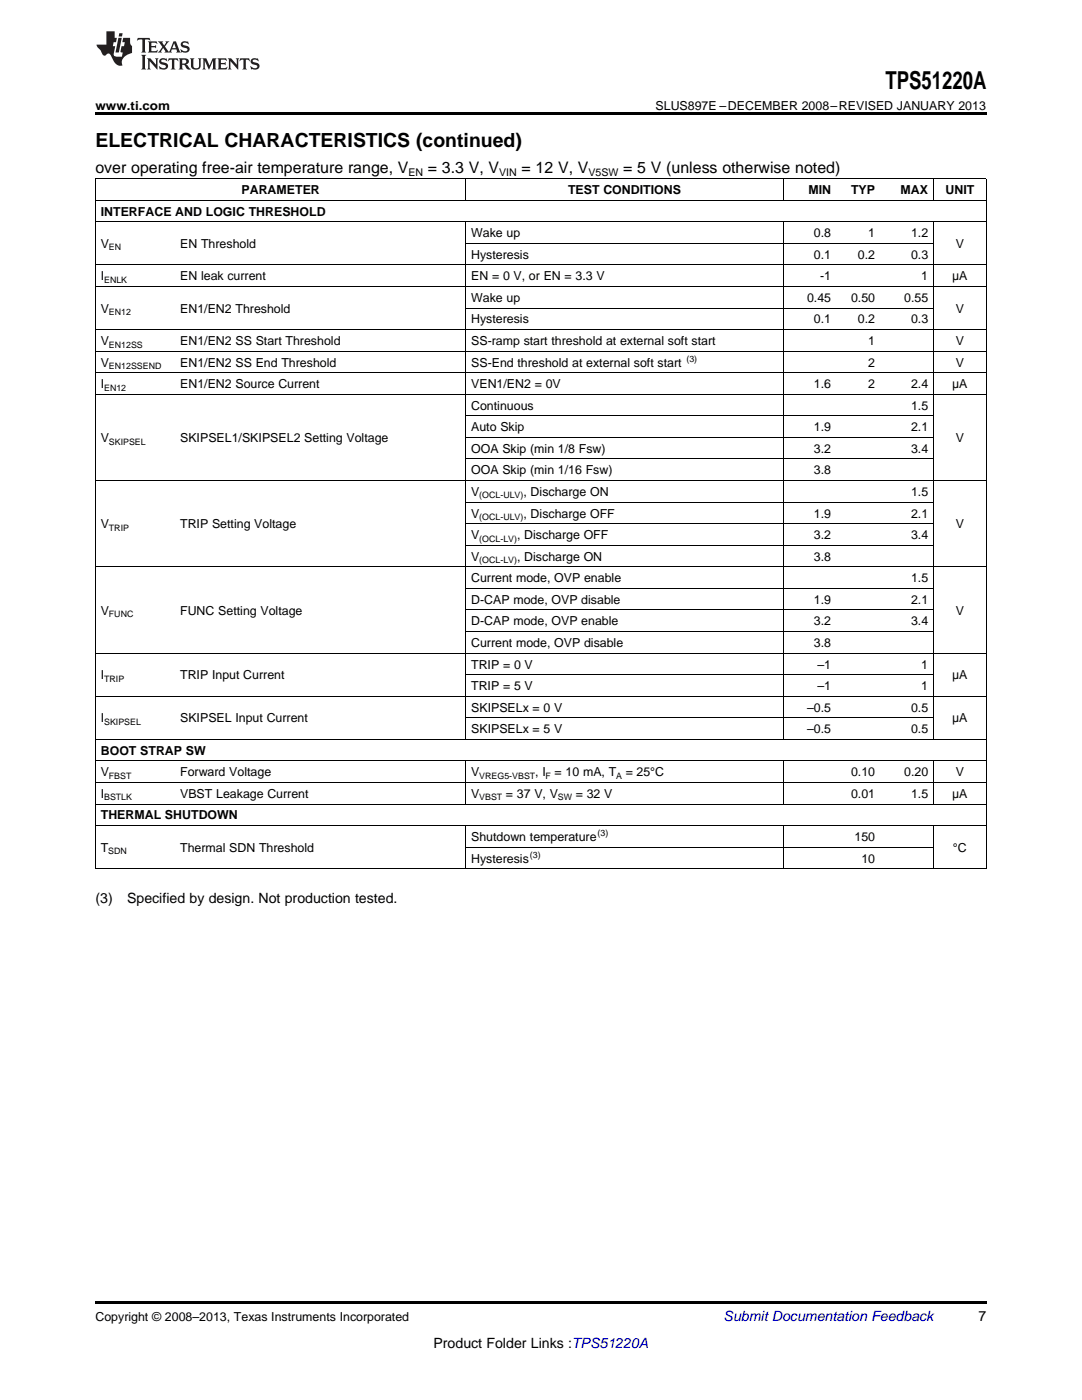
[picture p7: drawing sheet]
<svg xmlns="http://www.w3.org/2000/svg" width="216mm" height="279mm" viewBox="0 0 216 279" stroke-linecap="round" stroke-linejoin="round" font-family="sans-serif">
<defs><g id="words">
<text font-size="4.9" x="176.7" y="17.8">TPS51220A</text>
<text font-size="3.9" x="19" y="29.3">ELECTRICAL CHARACTERISTICS (continued)</text>
<g font-size="3.2">
<text x="19" y="34.4">over operating free-air temperature range, V</text>
<text x="85.4" y="34.4">= 3.3 V, V</text>
<text x="104.1" y="34.4">= 12 V, V</text>
<text x="124.4" y="34.4">= 5 V (unless otherwise noted)</text>
</g>
<g font-size="2.8">
<text x="19" y="180.1">(3)</text>
<text x="25.4" y="180.1">Specified by design. Not production tested.</text>
<text x="195.3" y="263.6">7</text>
<text x="86.5" y="269">Product Folder Links :TPS51220A</text>
</g>
<text font-size="2.8" fill="#0000c8" x="144.4" y="263.6">Submit Documentation Feedback</text>
<g font-size="2.5">
<text x="19" y="21.9">www.ti.com</text>
<text x="130.8" y="21.9">SLUS897E –DECEMBER 2008–REVISED JANUARY 2013</text>
<text x="48.2" y="38.7">PARAMETER</text>
<text x="113.3" y="38.7">TEST CONDITIONS</text>
<text x="161.3" y="38.7">MIN</text>
<text x="169.8" y="38.7">TYP</text>
<text x="179.7" y="38.7">MAX</text>
<text x="188.7" y="38.7">UNIT</text>
<text x="20.1" y="43">INTERFACE AND LOGIC THRESHOLD</text>
<text x="94" y="47.3">Wake up</text>
<text x="162.4" y="47.3">0.8</text>
<text x="173.2" y="47.3">1</text>
<text x="181.8" y="47.3">1.2</text>
<text x="20.1" y="49.5">V</text>
<text x="35.9" y="49.5">EN Threshold</text>
<text x="94" y="51.6">Hysteresis</text>
<text x="162.4" y="51.6">0.1</text>
<text x="171.2" y="51.6">0.2</text>
<text x="181.8" y="51.6">0.3</text>
<text x="190.7" y="49.5">V</text>
<text x="20.1" y="56">I</text>
<text x="35.9" y="56">EN leak current</text>
<text x="94" y="56">EN = 0 V, or EN = 3.3 V</text>
<text x="163.7" y="56">-1</text>
<text x="183.8" y="56">1</text>
<text x="190" y="56">μA</text>
<text x="20.1" y="62.4">V</text>
<text x="35.9" y="62.4">EN1/EN2 Threshold</text>
<text x="94" y="60.3">Wake up</text>
<text x="94" y="64.6">Hysteresis</text>
<text x="161" y="60.3">0.45</text>
<text x="162.4" y="64.6">0.1</text>
<text x="169.8" y="60.3">0.50</text>
<text x="171.2" y="64.6">0.2</text>
<text x="180.4" y="60.3">0.55</text>
<text x="181.8" y="64.6">0.3</text>
<text x="190.7" y="62.4">V</text>
<text x="20.1" y="68.9">V</text>
<text x="35.9" y="68.9">EN1/EN2 SS Start Threshold</text>
<text x="94" y="68.9">SS-ramp start threshold at external soft start</text>
<text x="173.2" y="68.9">1</text>
<text x="190.7" y="68.9">V</text>
<text x="20.1" y="73.2">V</text>
<text x="20.1" y="77.5">I</text>
<text x="35.9" y="73.2">EN1/EN2 SS End Threshold</text>
<text x="35.9" y="77.5">EN1/EN2 Source Current</text>
<text x="94" y="73.2">SS-End threshold at external soft start</text>
<text x="94" y="77.5">VEN1/EN2 = 0V</text>
<text x="162.4" y="77.5">1.6</text>
<text x="173.2" y="73.2">2</text>
<text x="173.2" y="77.5">2</text>
<text x="181.8" y="77.5">2.4</text>
<text x="190" y="77.5">μA</text>
<text x="190.7" y="73.2">V</text>
<text x="94" y="81.8">Continuous</text>
<text x="181.8" y="81.8">1.5</text>
<text x="20.1" y="88.2">V</text>
<text x="35.9" y="88.2">SKIPSEL1/SKIPSEL2 Setting Voltage</text>
<text x="94" y="86.1">Auto Skip</text>
<text x="162.4" y="86.1">1.9</text>
<text x="181.8" y="86.1">2.1</text>
<text x="190.7" y="88.2">V</text>
<text x="94" y="90.4">OOA Skip (min 1/8 Fsw)</text>
<text x="94" y="94.7">OOA Skip (min 1/16 Fsw)</text>
<text x="162.4" y="90.4">3.2</text>
<text x="162.4" y="94.7">3.8</text>
<text x="181.8" y="90.4">3.4</text>
<text x="94" y="99">V</text>
<text x="104.5" y="99">, Discharge ON</text>
<text x="181.8" y="99">1.5</text>
<text x="20.1" y="105.4">V</text>
<text x="35.9" y="105.4">TRIP Setting Voltage</text>
<text x="94" y="103.3">V</text>
<text x="94" y="107.6">V</text>
<text x="103.2" y="107.6">, Discharge OFF</text>
<text x="104.5" y="103.3">, Discharge OFF</text>
<text x="162.4" y="103.3">1.9</text>
<text x="162.4" y="107.6">3.2</text>
<text x="181.8" y="103.3">2.1</text>
<text x="181.8" y="107.6">3.4</text>
<text x="190.7" y="105.4">V</text>
<text x="94" y="111.9">V</text>
<text x="103.2" y="111.9">, Discharge ON</text>
<text x="162.4" y="111.9">3.8</text>
<text x="94" y="116.2">Current mode, OVP enable</text>
<text x="181.8" y="116.2">1.5</text>
<text x="20.1" y="122.7">V</text>
<text x="35.9" y="122.7">FUNC Setting Voltage</text>
<text x="94" y="120.5">D-CAP mode, OVP disable</text>
<text x="94" y="124.8">D-CAP mode, OVP enable</text>
<text x="162.4" y="120.5">1.9</text>
<text x="162.4" y="124.8">3.2</text>
<text x="181.8" y="120.5">2.1</text>
<text x="181.8" y="124.8">3.4</text>
<text x="190.7" y="122.7">V</text>
<text x="94" y="129.1">Current mode, OVP disable</text>
<text x="162.4" y="129.1">3.8</text>
<text x="20.1" y="135.6">I</text>
<text x="35.9" y="135.6">TRIP Input Current</text>
<text x="94" y="133.4">TRIP = 0 V</text>
<text x="94" y="137.7">TRIP = 5 V</text>
<text x="163.1" y="133.4">–1</text>
<text x="163.1" y="137.7">–1</text>
<text x="183.8" y="133.4">1</text>
<text x="183.8" y="137.7">1</text>
<text x="190" y="135.6">μA</text>
<text x="94" y="142">SKIPSELx = 0 V</text>
<text x="161" y="142">–0.5</text>
<text x="181.8" y="142">0.5</text>
<text x="20.1" y="144.2">I</text>
<text x="35.9" y="144.2">SKIPSEL Input Current</text>
<text x="94" y="146.3">SKIPSELx = 5 V</text>
<text x="161" y="146.3">–0.5</text>
<text x="181.8" y="146.3">0.5</text>
<text x="190" y="144.2">μA</text>
<text x="20.1" y="150.6">BOOT STRAP SW</text>
<text x="20.1" y="154.9">V</text>
<text x="35.9" y="154.9">Forward Voltage</text>
<text x="94" y="154.9">V</text>
<text x="106.8" y="154.9">, I</text>
<text x="110.7" y="154.9">= 10 mA, T</text>
<text x="124.9" y="154.9">= 25°C</text>
<text x="169.8" y="154.9">0.10</text>
<text x="180.4" y="154.9">0.20</text>
<text x="190.7" y="154.9">V</text>
<text x="20.1" y="159.2">I</text>
<text x="35.9" y="159.2">VBST Leakage Current</text>
<text x="94" y="159.2">V</text>
<text x="101" y="159.2">= 37 V, V</text>
<text x="114.9" y="159.2">= 32 V</text>
<text x="169.8" y="159.2">0.01</text>
<text x="181.8" y="159.2">1.5</text>
<text x="190" y="159.2">μA</text>
<text x="20.1" y="163.5">THERMAL SHUTDOWN</text>
<text x="94" y="167.9">Shutdown temperature</text>
<text x="170.5" y="167.9">150</text>
<text x="20.1" y="170">T</text>
<text x="35.9" y="170">Thermal SDN Threshold</text>
<text x="94" y="172.2">Hysteresis</text>
<text x="171.9" y="172.2">10</text>
<text x="190.1" y="170">°C</text>
<text x="19" y="263.6">Copyright © 2008–2013, Texas Instruments Incorporated</text>
</g>
<g font-size="2.1">
<text x="81.5" y="35.1">EN</text>
<text x="99.6" y="35.1">VIN</text>
<text x="117.4" y="35.1">V5SW</text>
</g>
<g font-size="1.8">
<text x="21.7" y="50">EN</text>
<text x="20.8" y="56.4">ENLK</text>
<text x="21.7" y="62.9">EN12</text>
<text x="21.7" y="69.4">EN12SS</text>
<text x="20.8" y="78">EN12</text>
<text x="21.7" y="73.7">EN12SSEND</text>
<text x="137" y="72.2">(3)</text>
<text x="21.7" y="88.7">SKIPSEL</text>
<text x="95.6" y="99.5">(OCL-ULV)</text>
<text x="21.7" y="105.9">TRIP</text>
<text x="95.6" y="103.8">(OCL-ULV)</text>
<text x="95.6" y="108.1">(OCL-LV)</text>
<text x="95.6" y="112.4">(OCL-LV)</text>
<text x="21.7" y="123.2">FUNC</text>
<text x="20.8" y="136.1">TRIP</text>
<text x="20.8" y="144.7">SKIPSEL</text>
<text x="21.7" y="155.4">FBST</text>
<text x="95.6" y="155.4">VREG5-VBST</text>
<text x="108.9" y="155.4">F</text>
<text x="122.9" y="155.4">A</text>
<text x="20.8" y="159.7">BSTLK</text>
<text x="95.6" y="159.7">VBST</text>
<text x="111.3" y="159.7">SW</text>
<text x="119.2" y="166.9">(3)</text>
<text x="21.6" y="170.5">SDN</text>
<text x="105.7" y="171.2">(3)</text>
</g>
</g></defs>
<path d="M19 22.5h177.8v.5h-177.8zM19 259.7h177.8v.5h-177.8z" fill="#000"/>
<g fill="none" stroke="#000" stroke-width=".2">
<path d="M19 40h177.8M19 35.6h177.8M19.1 35.7v137.7M92.9 35.7v4.3M156.3 35.7v4.3M186.2 35.7v4.3M196.8 35.7v137.7M19 57.2h177.8M19 52.9h177.8M19 44.3h177.8M92.9 44.3v103.3M93 48.6h93.3"/>
<path d="M156.3 44.3v103.3M186.2 44.3v103.3M19 78.7h177.8M19 74.4h177.8M19 70.1h177.8M19 65.8h177.8M93 61.5h93.3M19 95.9h177.8M93 91.6h93.3M93 87.3h93.3M93 83h93.3M19 113.1h177.8"/>
<path d="M93 117.4h93.3M93 108.8h93.3M93 104.5h93.3M93 100.2h93.3M19 138.9h177.8M19 130.3h177.8M93 134.6h93.3M93 126h93.3M93 121.7h93.3M19 156.2h177.8M19 151.9h177.8M19 147.5h177.8"/>
<path d="M92.9 151.9v8.6M93 143.2h93.3M156.3 151.9v8.6M186.2 151.9v8.6M19 173.4h177.8M19 164.8h177.8M19 160.5h177.8M92.9 164.8v8.6M93 169.1h93.3M156.3 164.8v8.6M186.2 164.8v8.6"/>
</g>
<g fill="#231f20">
<path d="M27.5 7.6l-.1 .5 .4-.2h.6v.1v2.1l-.2 .4h1l-.3-.4v-2.1l.1-.1h.5l.5 .2-.2-.5zM29.5 8.3l.2 .3v1.5l-.2 .4h1.8l.2-.6a1.04 1.04 0 0 1-1.3 .2v-.7h.6l.3 .2v-.6l-.3 .2h-.6v-.6l.8-.1 .4 .3-.2-.5zM31.5 8.3l.9 1.1-.9 1.1h.8l-.2-.2 .5-.7 .4 .7-.2 .2h1.5l-.1-.2 .1-.4h.9l.1 .4-.2 .2h1l-.3-.3-.7-1.9h-.5l-.9 2-.8-1 .9-1h-.8l.1 .3-.3 .5-.4-.6 .2-.2zM34.7 8.6l.4 1h-.7zM36.3 8.4a.63 .63 0 0 0-.2 .7 .63 .63 0 0 0 .6 .4l.6 .2 .1 .2a.75 .75 0 0 1-.7 .4 .75 .75 0 0 1-.6-.5l.1 .7 .1-.1a1.11 1.11 0 0 0 1.5-.6 1.13 1.13 0 0 0-1.2-.8l-.1-.4a1.04 1.04 0 0 1 1.2 .2l-.2-.5-.1 .1-.5-.2zM28.2 10.9l.2 .4v2.2l-.2 .4h1l-.3-.4v-2.2l.3-.4zM29.3 11.6l.3 .4v1.5l-.3 .4h.8l-.2-.4v-1.3l1.5 1.7v-1.9l.2-.4h-.7l.2 .4v.9l-1.1-1.3zM32 11.8a.62 .62 0 0 0-.2 .7 .62 .62 0 0 0 .6 .4l.6 .1 .1 .3a.76 .76 0 0 1-.7 .3 .76 .76 0 0 1-.6-.4l.1 .7 .1-.1a1.11 1.11 0 0 0 1.5-.6 1.13 1.13 0 0 0-1.2-.8l-.1-.4a1.04 1.04 0 0 1 1.2 .2l-.2-.6-.1 .1-.5-.1zM33.7 11.6l-.2 .6a.61 .61 0 0 1 .8-.3v1.6l-.2 .4h.9l-.2-.4v-1.6a.63 .63 0 0 1 .8 .3l-.2-.6zM35.6 11.6l.3 .4v1.5l-.3 .4h1l-.2-.2v-.8l.5 .2a.76 .76 0 0 0 1.2 .7l-1-1a.58 .58 0 0 0 .6-.5 .58 .58 0 0 0-.5-.6zM36.4 11.9h.1a.45 .45 0 0 1 .5 .1 .45 .45 0 0 1 .1 .5l-.7 .2zM37.9 11.6l.2 .2a2.17 2.17 0 0 0 .3 1.9 .99 .99 0 0 0 1.6-.6v-1.1l.2-.4h-.7l.2 .2a1.92 1.92 0 0 1-.2 1.8 .6 .6 0 0 1-.9-.5v-1.1l.2-.4zM40.4 11.6l.2 .4v1.5l-.2 .4h.7l-.2-.4v-1.4l.8 1.8 .8-1.8v1.4l-.2 .4h.9l-.2-.4v-1.5l.2-.4h-.8l-.6 1.5-.6-1.5zM43.4 11.6l.2 .4v1.5l-.2 .4h1.8l.2-.6a1.04 1.04 0 0 1-1.3 .1v-.6h.5l.4 .2v-.6l-.4 .2h-.5v-.7h.8l.3 .3-.1-.6zM45.5 11.6l.2 .4v1.5l-.2 .4h.7l-.2-.4v-1.3l1.5 1.7v-1.9l.2-.4h-.7l.2 .4v.9l-1.1-1.3zM47.9 11.6l-.1 .6a.61 .61 0 0 1 .8-.3v1.6l-.3 .4h1l-.3-.4 .1-1.6a.63 .63 0 0 1 .7 .3l-.1-.6zM50.2 11.8a.62 .62 0 0 0-.2 .7 .62 .62 0 0 0 .6 .4l.6 .1 .2 .3a.76 .76 0 0 1-.8 .3 .76 .76 0 0 1-.6-.4l.1 .7 .2-.1a1.11 1.11 0 0 0 1.5-.6 1.13 1.13 0 0 0-1.3-.8l-.1-.4a1.04 1.04 0 0 1 1.2 .2l-.1-.6-.2 .1-.5-.1z"/>
<path d="M21.2 6.3v2.6h-1.9l.1 .4 .7 .9a.91 .91 0 0 0 1 .8 .56 .56 0 0 1 .5-.3 .56 .56 0 0 1 .5 .3l.4 .8a1.53 1.53 0 0 0 1.9 1.2 1.54 1.54 0 0 1 1-2.1l.9-.3v-1.4a1.52 1.52 0 0 1-.3-1.6h-1.4l-.2 .8h.5l-.2 .8h-.4l-.2 1v.2l.4 .1-.2 .8a1.93 1.93 0 0 1-1.6-.3l.3-1.8h-.5l.2-.8h.4l.2-.8h-.4v-1.3zM23.6 7.6l-.6 2.9h.7l.6-2.9zM23.8 6.6l-.1 .7h.6l.2-.7z"/>
</g>
<use href="#words"/>
</svg>
